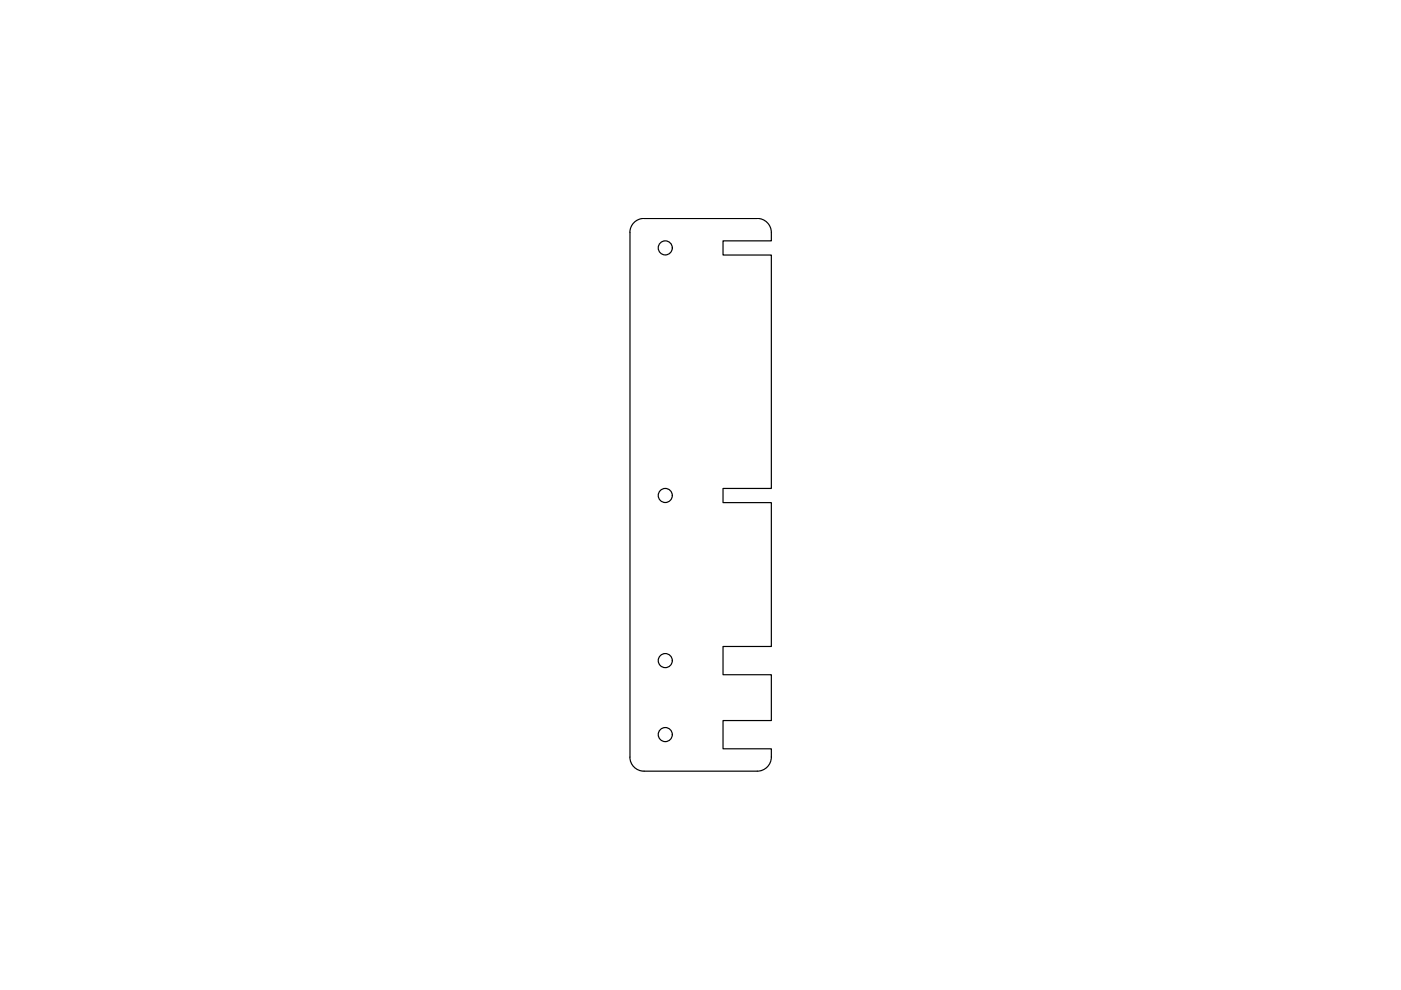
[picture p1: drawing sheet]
<svg xmlns="http://www.w3.org/2000/svg" width="297mm" height="210mm" viewBox="0 0 297 210" stroke-linecap="round" stroke-linejoin="round" font-family="sans-serif">
<!-- layer: 0 -->
<g fill="none" stroke="#000" stroke-width=".25">
<path d="M134.2 47.4a2.89 2.89 0 0 1 2.4-1.1h23.9a2.99 2.99 0 0 1 3 3v1.8h-10.2v3h10.2v49.5h-10.2v3h10.2v30.5h-10.2v6h10.2v9.7h-10.2v6h10.2a4.2 4.2 0 0 1-1.1 4l-1.2 .6-.6 .1h-24.1a2.99 2.99 0 0 1-3-3v-111.2l.1-.7z"/>
<circle cx="141.1" cy="52.6" r="1.49"/>
<circle cx="141.1" cy="105.1" r="1.49"/>
<circle cx="141.1" cy="140.1" r="1.49"/>
<circle cx="141.1" cy="155.7" r="1.49"/>
</g>
</svg>
